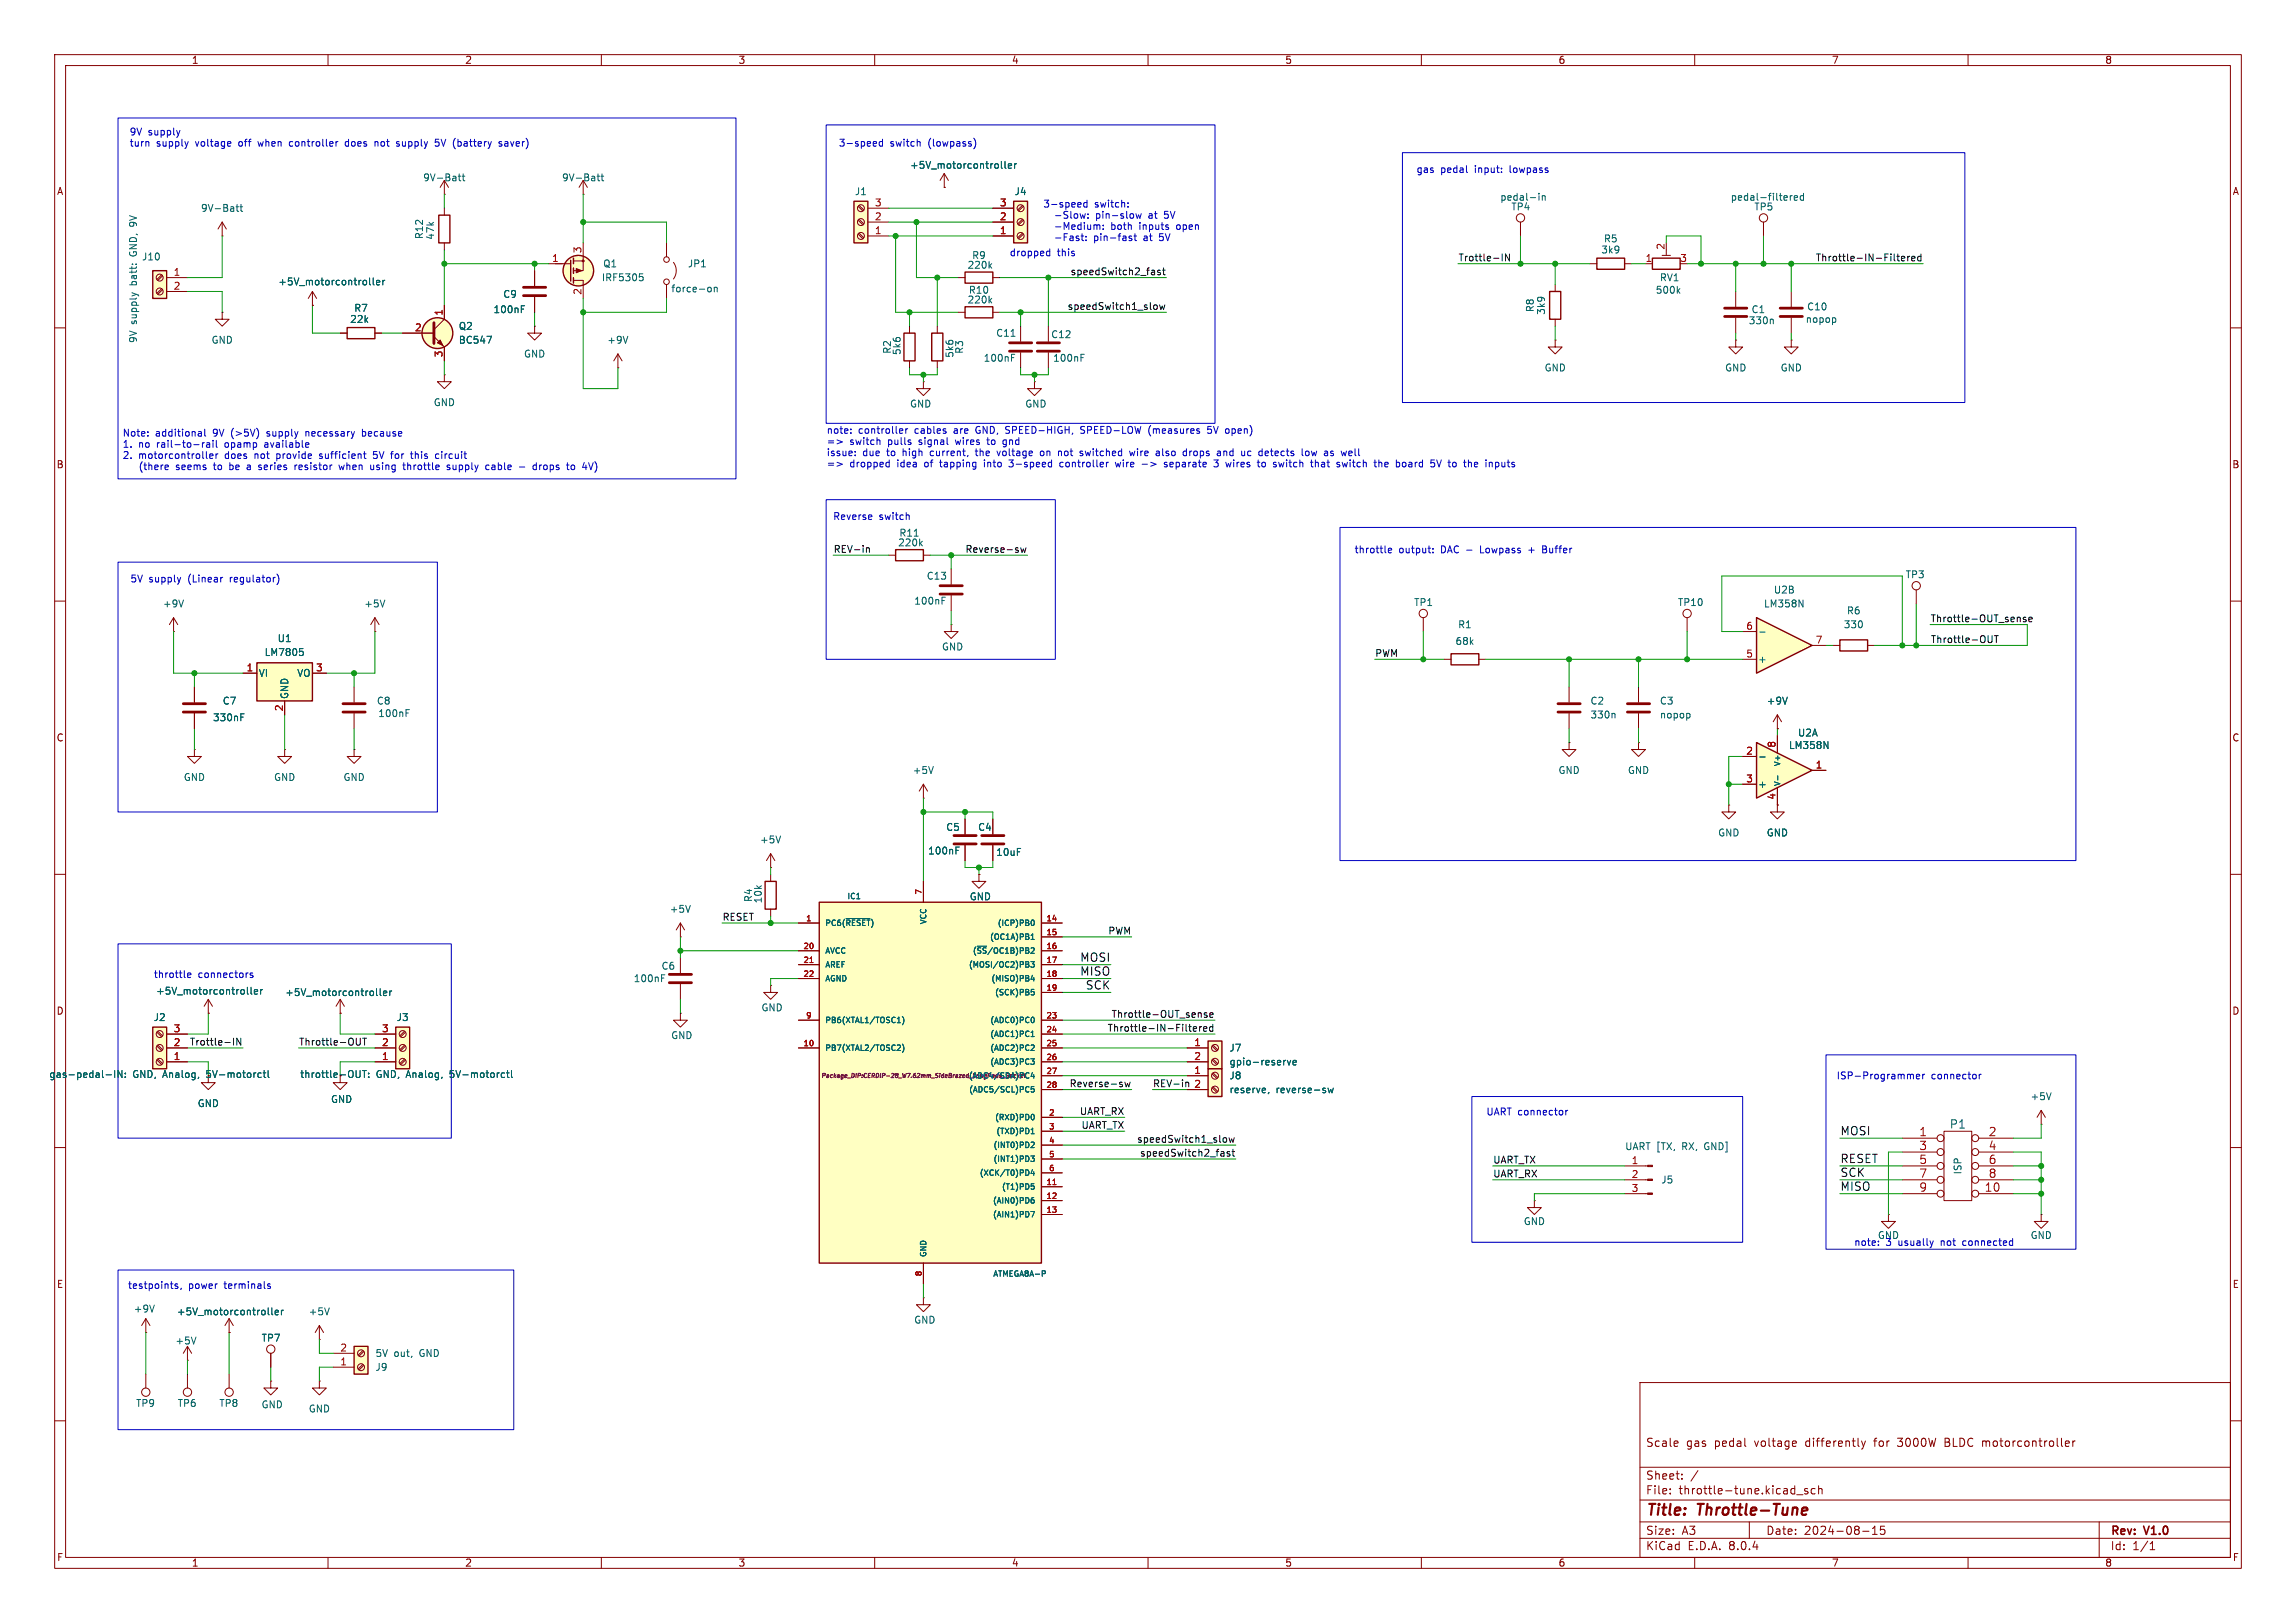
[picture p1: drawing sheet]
<svg xmlns="http://www.w3.org/2000/svg" width="420mm" height="297mm" viewBox="0 0 420 297" stroke-linecap="round" stroke-linejoin="round" font-family="sans-serif">
<defs><g id="words">
<g font-size="2.8" fill="#840000">
<text x="301" y="277.9">Title:</text>
<text x="310.6" y="277.9">Throttle-Tune</text>
</g>
<g font-size="2.1" fill="#0f0f0f">
<text x="197.5" y="176.1">MOSI</text>
<text x="197.5" y="178.7">MISO</text>
<text x="198.5" y="181.2">SCK</text>
<text x="336.5" y="207.9">MOSI</text>
<text x="336.5" y="215.5">SCK</text>
<text x="336.5" y="212.9">RESET</text>
<text x="336.5" y="218">MISO</text>
</g>
<g font-size="2.1" fill="#a90000">
<text x="351" y="208">1</text>
<text x="363.7" y="208">2</text>
<text x="351" y="210.6">3</text>
<text x="351" y="213.1">5</text>
<text x="351" y="215.6">7</text>
<text x="363.7" y="210.6">4</text>
<text x="363.7" y="213.1">6</text>
<text x="363.7" y="215.6">8</text>
<text x="351" y="218.2">9</text>
<text x="363" y="218.2">10</text>
</g>
<text font-size="2.1" fill="#006464" x="356.6" y="206.7">P1</text>
<g font-size="2.1" fill="#840000">
<text x="301" y="265">Scale</text>
<text x="308.4" y="265">gas</text>
<text x="313.7" y="265">pedal</text>
<text x="321.1" y="265">voltage</text>
<text x="330.5" y="265">differently</text>
<text x="343.3" y="265">for</text>
<text x="347.7" y="265">3000W</text>
<text x="356.4" y="265">BLDC motorcontroller</text>
<text x="301" y="273.7">File:</text>
<text x="301" y="271">Sheet:</text>
<text x="307.1" y="273.7">throttle-tune.kicad_sch</text>
<text x="301" y="281.1">Size:</text>
<text x="307.6" y="281.1">A3</text>
<text x="323" y="281.1">Date:</text>
<text x="330" y="281.1">2024-08-15</text>
<text x="386" y="281.3">Rev:</text>
<text x="392.4" y="281.3">V1.0</text>
<text x="301" y="283.9">KiCad</text>
<text x="308.7" y="283.9">E.D.A.</text>
<text x="316.3" y="283.9">8.0.4</text>
<text x="386" y="283.9">Id:</text>
<text x="390.1" y="283.9">1/1</text>
</g>
<g font-size="1.8" fill="#840000">
<text x="35" y="11.9">1</text>
<text x="85" y="11.9">2</text>
<text x="135" y="11.9">3</text>
<text x="185" y="11.9">4</text>
<text x="235" y="11.9">5</text>
<text x="285" y="11.9">6</text>
<text x="335" y="11.9">7</text>
<text x="385" y="11.9">8</text>
<text x="10.3" y="35.9">A</text>
<text x="408.3" y="35.9">A</text>
<text x="10.3" y="85.9">B</text>
<text x="408.2" y="85.9">B</text>
<text x="10.3" y="135.9">C</text>
<text x="408.2" y="135.9">C</text>
<text x="10.3" y="185.9">D</text>
<text x="408.2" y="185.9">D</text>
<text x="38.1" y="197.5">5V-motorctl</text>
<text x="10.3" y="235.9">E</text>
<text x="408.3" y="235.9">E</text>
<text x="10.3" y="285.9">F</text>
<text x="35" y="286.9">1</text>
<text x="85" y="286.9">2</text>
<text x="135" y="286.9">3</text>
<text x="185" y="286.9">4</text>
<text x="235" y="286.9">5</text>
<text x="285" y="286.9">6</text>
<text x="335" y="286.9">7</text>
<text x="385" y="286.9">8</text>
<text x="408.3" y="285.9">F</text>
</g>
<g font-size="1.8" fill="#0000c2">
<text x="23.6" y="25">9V</text>
<text x="23.6" y="27">turn</text>
<text x="27.1" y="25">supply</text>
<text x="28.6" y="27">supply</text>
<text x="35.9" y="27">voltage</text>
<text x="43.9" y="27">off</text>
<text x="47.7" y="27">when</text>
<text x="53.6" y="27">controller</text>
<text x="64" y="27">does</text>
<text x="69.6" y="27">not</text>
<text x="73.8" y="27">supply</text>
<text x="81.1" y="27">5V</text>
<text x="84.6" y="27">(battery</text>
<text x="93.2" y="27">saver)</text>
<text x="153.3" y="27">3-speed</text>
<text x="162.8" y="27">switch</text>
<text x="169.9" y="27">(lowpass)</text>
<text x="259" y="31.9">gas</text>
<text x="263.5" y="31.9">pedal</text>
<text x="269.9" y="31.9">input:</text>
<text x="276.4" y="31.9">lowpass</text>
<text x="190.8" y="38.2">3-speed</text>
<text x="193.1" y="40.2">-Slow:</text>
<text x="200.2" y="38.2">switch:</text>
<text x="200.8" y="40.2">pin-slow</text>
<text x="210.6" y="40.2">at</text>
<text x="213.7" y="40.2">5V</text>
<text x="184.6" y="47.1">dropped</text>
<text x="193.1" y="42.3">-Medium:</text>
<text x="193.1" y="44.3">-Fast:</text>
<text x="193.4" y="47.1">this</text>
<text x="200.4" y="44.3">pin-fast</text>
<text x="203.6" y="42.3">both</text>
<text x="208.9" y="42.3">inputs</text>
<text x="209.7" y="44.3">at</text>
<text x="212.8" y="44.3">5V</text>
<text x="215.9" y="42.3">open</text>
<text x="22.4" y="80.1">Note:</text>
<text x="22.4" y="82.1">1.</text>
<text x="25.3" y="82.1">no</text>
<text x="28.4" y="80.1">additional</text>
<text x="28.8" y="82.1">rail-to-rail</text>
<text x="39.1" y="80.1">9V</text>
<text x="41.4" y="82.1">opamp</text>
<text x="42.6" y="80.1">(&gt;5V)</text>
<text x="48.9" y="82.1">available</text>
<text x="49.3" y="80.1">supply</text>
<text x="56.6" y="80.1">necessary</text>
<text x="67.1" y="80.1">because</text>
<text x="151.1" y="79.6">note:</text>
<text x="151.1" y="81.6">=&gt;</text>
<text x="151.1" y="83.7">issue:</text>
<text x="155.4" y="81.6">switch</text>
<text x="157" y="79.6">controller</text>
<text x="157.8" y="83.7">due</text>
<text x="162.4" y="83.7">to</text>
<text x="162.5" y="81.6">pulls</text>
<text x="165.4" y="83.7">high</text>
<text x="167.4" y="79.6">cables</text>
<text x="168.4" y="81.6">signal</text>
<text x="170.6" y="83.7">current,</text>
<text x="174.8" y="79.6">are</text>
<text x="175.3" y="81.6">wires</text>
<text x="179" y="79.6">GND, SPEED-HIGH,</text>
<text x="179.2" y="83.7">the</text>
<text x="181.3" y="81.6">to</text>
<text x="183.3" y="83.7">voltage</text>
<text x="184.3" y="81.6">gnd</text>
<text x="191.4" y="83.7">on</text>
<text x="194.8" y="83.7">not</text>
<text x="198.6" y="79.6">SPEED-LOW</text>
<text x="199" y="83.7">switched</text>
<text x="208.4" y="83.7">wire</text>
<text x="211.2" y="79.6">(measures</text>
<text x="213.4" y="83.7">also</text>
<text x="218.5" y="83.7">drops</text>
<text x="222.2" y="79.6">5V</text>
<text x="225" y="83.7">and</text>
<text x="225.7" y="79.6">open)</text>
<text x="229.6" y="83.7">uc</text>
<text x="233" y="83.7">detects</text>
<text x="241" y="83.7">low</text>
<text x="245.4" y="83.7">as</text>
<text x="248.7" y="83.7">well</text>
<text x="22.4" y="84.2">2.</text>
<text x="25.3" y="84.2">motorcontroller</text>
<text x="25.9" y="86.2">(there</text>
<text x="32.7" y="86.2">seems</text>
<text x="39.8" y="86.2">to</text>
<text x="41.3" y="84.2">does</text>
<text x="42.9" y="86.2">be</text>
<text x="46.3" y="86.2">a</text>
<text x="46.8" y="84.2">not</text>
<text x="48.6" y="86.2">series</text>
<text x="51" y="84.2">provide</text>
<text x="55.4" y="86.2">resistor</text>
<text x="59.1" y="84.2">sufficient</text>
<text x="63.8" y="86.2">when</text>
<text x="69.2" y="84.2">5V</text>
<text x="69.6" y="86.2">using</text>
<text x="72.6" y="84.2">for</text>
<text x="75.9" y="86.2">throttle</text>
<text x="76.5" y="84.2">this</text>
<text x="81.1" y="84.2">circuit</text>
<text x="84.1" y="86.2">supply</text>
<text x="91.4" y="86.2">cable</text>
<text x="97.7" y="86.2">-</text>
<text x="100.4" y="86.2">drops</text>
<text x="106.8" y="86.2">to</text>
<text x="151.1" y="85.7">=&gt;</text>
<text x="155.4" y="85.7">dropped</text>
<text x="164.2" y="85.7">idea</text>
<text x="169.4" y="85.7">of</text>
<text x="172.4" y="85.7">tapping</text>
<text x="180.7" y="85.7">into</text>
<text x="185.5" y="85.7">3-speed</text>
<text x="194.9" y="85.7">controller</text>
<text x="205.4" y="85.7">wire</text>
<text x="210.3" y="85.7">-&gt;</text>
<text x="214.7" y="85.7">separate</text>
<text x="224" y="85.7">3</text>
<text x="226.4" y="85.7">wires</text>
<text x="232.4" y="85.7">to</text>
<text x="235.4" y="85.7">switch</text>
<text x="242.5" y="85.7">that</text>
<text x="247.5" y="85.7">switch</text>
<text x="254.6" y="85.7">the</text>
<text x="258.7" y="85.7">board</text>
<text x="265.2" y="85.7">5V</text>
<text x="268.7" y="85.7">to</text>
<text x="271.8" y="85.7">the</text>
<text x="275.9" y="85.7">inputs</text>
<text x="152.3" y="95.4">Reverse</text>
<text x="160.8" y="95.4">switch</text>
<text x="247.7" y="101.5">throttle</text>
<text x="255.9" y="101.5">output:</text>
<text x="263.7" y="101.5">DAC -</text>
<text x="271.2" y="101.5">Lowpass</text>
<text x="280.3" y="101.5">+</text>
<text x="283" y="101.5">Buffer</text>
<text x="23.8" y="106.8">5V</text>
<text x="27.2" y="106.8">supply</text>
<text x="34.5" y="106.8">(Linear</text>
<text x="42.3" y="106.8">regulator)</text>
<text x="28" y="179.2">throttle</text>
<text x="36.2" y="179.2">connectors</text>
<text x="335.9" y="197.7">ISP-Programmer</text>
<text x="353.3" y="197.7">connector</text>
<text x="271.8" y="204.3">UART connector</text>
<text x="343.4" y="226.9">GND</text>
<text x="339.1" y="228.2">note:</text>
<text x="345" y="228.2">3</text>
<text x="347.4" y="228.2">usually</text>
<text x="355.3" y="228.2">not</text>
<text x="359.5" y="228.2">connected</text>
<text x="23.3" y="236.1">testpoints,</text>
<text x="34.5" y="236.1">power</text>
<text x="41.1" y="236.1">terminals</text>
</g>
<g font-size="1.8" fill="#006464">
<text x="77.3" y="33.4">9V-Batt</text>
<text x="102.7" y="33.4">9V-Batt</text>
<text x="156.3" y="35.9">J1</text>
<text x="166.4" y="31.1">+5V_motorcontroller</text>
<text x="185.5" y="35.9">J4</text>
<text x="36.7" y="39">9V-Batt</text>
<text x="274.3" y="36.9">pedal-in</text>
<text x="276.4" y="38.7">TP4</text>
<text x="316.5" y="36.9">pedal-filtered</text>
<text x="320.8" y="38.7">TP5</text>
<text x="25.2" y="46.6" transform="rotate(-90 25.2 46.6)">GND, 9V</text>
<text x="25.9" y="47.9">J10</text>
<text x="77.6" y="43.9" transform="rotate(-90 77.6 43.9)">R12</text>
<text x="79.6" y="44" transform="rotate(-90 79.6 44)">47k</text>
<text x="177.7" y="47.6">R9</text>
<text x="292.8" y="46.6">3k9</text>
<text x="293.3" y="44.6">R5</text>
<text x="25.2" y="52.1" transform="rotate(-90 25.2 52.1)">batt:</text>
<text x="50.8" y="52.4">+5V_motorcontroller</text>
<text x="110" y="51.7">IRF5305</text>
<text x="110.2" y="49.1">Q1</text>
<text x="122.7" y="53.7">force-on</text>
<text x="125.7" y="49.1">JP1</text>
<text x="176.9" y="49.4">220k</text>
<text x="177.1" y="53.9">R10</text>
<text x="302.8" y="53.9">500k</text>
<text x="303.5" y="51.7">RV1</text>
<text x="25.2" y="59.4" transform="rotate(-90 25.2 59.4)">supply</text>
<text x="64" y="59.3">22k</text>
<text x="64.7" y="57.3">R7</text>
<text x="90.2" y="57.5">100nF</text>
<text x="92" y="54.7">C9</text>
<text x="176.9" y="55.7">220k</text>
<text x="280.8" y="57.2" transform="rotate(-90 280.8 57.2)">R8</text>
<text x="282.8" y="57.7" transform="rotate(-90 282.8 57.7)">3k9</text>
<text x="319.8" y="59.5">330n</text>
<text x="320.3" y="57.5">C1</text>
<text x="330.2" y="59.3">nopop</text>
<text x="330.5" y="57">C10</text>
<text x="25.2" y="62.9" transform="rotate(-90 25.2 62.9)">9V</text>
<text x="38.6" y="63.1">GND</text>
<text x="83.8" y="63.1">BC547</text>
<text x="83.8" y="60.6">Q2</text>
<text x="95.8" y="65.6">GND</text>
<text x="111" y="63.1">+9V</text>
<text x="163.2" y="64.8" transform="rotate(-90 163.2 64.8)">R2</text>
<text x="164.9" y="65.1" transform="rotate(-90 164.9 65.1)">5k6</text>
<text x="174.6" y="65.6" transform="rotate(-90 174.6 65.6)">5k6</text>
<text x="176.4" y="64.8" transform="rotate(-90 176.4 64.8)">R3</text>
<text x="182.1" y="61.8">C11</text>
<text x="192.2" y="62.1">C12</text>
<text x="179.8" y="66.4">100nF</text>
<text x="192.5" y="66.4">100nF</text>
<text x="282.4" y="68.2">GND</text>
<text x="315.5" y="68.2">GND</text>
<text x="325.6" y="68.2">GND</text>
<text x="79.2" y="74.5">GND</text>
<text x="166.4" y="74.8">GND</text>
<text x="187.4" y="74.8">GND</text>
<text x="164.2" y="100.2">220k</text>
<text x="164.4" y="98.4">R11</text>
<text x="169.4" y="106.3">C13</text>
<text x="348.5" y="106">TP3</text>
<text x="29.7" y="111.4">+9V</text>
<text x="66.5" y="111.4">+5V</text>
<text x="167.1" y="110.8">100nF</text>
<text x="258.6" y="111.1">TP1</text>
<text x="306.8" y="111.1">TP10</text>
<text x="322.6" y="111.4">LM358N</text>
<text x="324.4" y="108.8">U2B</text>
<text x="337.7" y="112.6">R6</text>
<text x="50.7" y="117.7">U1</text>
<text x="172.2" y="119.2">GND</text>
<text x="266.1" y="118.2">68k</text>
<text x="266.6" y="115.2">R1</text>
<text x="337.2" y="115.2">330</text>
<text x="47.2" y="124.1">VI</text>
<text x="48.3" y="120.2">LM7805</text>
<text x="54.3" y="124.1">VO</text>
<text x="321.5" y="121.5">+</text>
<text x="40.6" y="129.1">C7</text>
<text x="52.9" y="128" transform="rotate(-90 52.9 128)">GND</text>
<text x="68.8" y="129.1">C8</text>
<text x="69.1" y="131.4">100nF</text>
<text x="290.8" y="129.1">C2</text>
<text x="290.8" y="131.7">330n</text>
<text x="303.5" y="129.1">C3</text>
<text x="303.5" y="131.7">nopop</text>
<text x="323.1" y="129.1">+9V</text>
<text x="38.9" y="132.2">330nF</text>
<text x="327.1" y="137.3">LM358N</text>
<text x="328.8" y="135">U2A</text>
<text x="33.5" y="143.1">GND</text>
<text x="50" y="143.1">GND</text>
<text x="62.7" y="143.1">GND</text>
<text x="166.9" y="141.8">+5V</text>
<text x="285" y="141.8">GND</text>
<text x="297.7" y="141.8">GND</text>
<text x="321.5" y="144.4">+</text>
<text x="138.9" y="154.5">+5V</text>
<text x="173" y="152.2">C5</text>
<text x="178.8" y="152.2">C4</text>
<text x="314.2" y="153.3">GND</text>
<text x="323.1" y="153.3">GND</text>
<text x="169.7" y="156.6">100nF</text>
<text x="182.1" y="156.8">10uF</text>
<text x="122.4" y="167.2">+5V</text>
<text x="137.8" y="165.2" transform="rotate(-90 137.8 165.2)">R4</text>
<text x="139.5" y="165.4" transform="rotate(-90 139.5 165.4)">10k</text>
<text x="177.3" y="164.9">GND</text>
<text x="115.8" y="179.9">100nF</text>
<text x="120.9" y="177.6">C6</text>
<text x="28.5" y="182.2">+5V_motorcontroller</text>
<text x="52.1" y="182.5">+5V_motorcontroller</text>
<text x="139.2" y="185.3">GND</text>
<text x="28" y="187">J2</text>
<text x="72.5" y="187">J3</text>
<text x="122.7" y="190.3">GND</text>
<text x="8.9" y="197.5">gas-pedal-IN:</text>
<text x="24.3" y="197.5">GND, Analog,</text>
<text x="54.8" y="197.5">throttle-OUT:</text>
<text x="68.8" y="197.5">GND, Analog,</text>
<text x="82.6" y="197.5">5V-motorctl</text>
<text x="224.8" y="192.6">J7</text>
<text x="224.8" y="195.2">gpio-reserve</text>
<text x="224.8" y="197.7">J8</text>
<text x="36.1" y="202.8">GND</text>
<text x="60.4" y="202">GND</text>
<text x="224.8" y="200.3">reserve,</text>
<text x="233.4" y="200.3">reverse-sw</text>
<text x="371.3" y="201.5">+5V</text>
<text x="297.2" y="210.7">UART [TX,</text>
<text x="307.8" y="210.7">RX,</text>
<text x="312.1" y="210.7">GND]</text>
<text x="359" y="215" transform="rotate(-90 359 215)">ISP</text>
<text x="303.8" y="216.8">J5</text>
<text x="278.6" y="224.4">GND</text>
<text x="371.3" y="226.9">GND</text>
<text x="24.4" y="240.4">+9V</text>
<text x="32.3" y="240.9">+5V_motorcontroller</text>
<text x="47.8" y="245.7">TP7</text>
<text x="56.4" y="240.9">+5V</text>
<text x="167.1" y="242.4">GND</text>
<text x="32" y="246.2">+5V</text>
<text x="68.6" y="251.1">J9</text>
<text x="68.6" y="248.5">5V</text>
<text x="72.1" y="248.5">out,</text>
<text x="76.9" y="248.5">GND</text>
<text x="24.8" y="257.7">TP9</text>
<text x="32.4" y="257.7">TP6</text>
<text x="40" y="257.7">TP8</text>
<text x="47.7" y="257.9">GND</text>
<text x="56.4" y="258.7">GND</text>
</g>
<g font-size="1.8" fill="#a90000">
<text x="159.9" y="40.4">2</text>
<text x="159.9" y="37.8">3</text>
<text x="182.8" y="40.4">2</text>
<text x="182.8" y="37.8">3</text>
<text x="106.4" y="46.4" transform="rotate(-90 106.4 46.4)">3</text>
<text x="159.9" y="42.9">1</text>
<text x="182.8" y="42.9">1</text>
<text x="304.5" y="45.8" transform="rotate(-90 304.5 45.8)">2</text>
<text x="31.7" y="50.5">1</text>
<text x="31.7" y="53.1">2</text>
<text x="100.9" y="48">1</text>
<text x="300.9" y="48">1</text>
<text x="307.3" y="48">3</text>
<text x="81" y="57.9" transform="rotate(-90 81 57.9)">1</text>
<text x="106.4" y="54" transform="rotate(-90 106.4 54)">2</text>
<text x="75.8" y="60.7">2</text>
<text x="81" y="65.5" transform="rotate(-90 81 65.5)">3</text>
<text x="319.3" y="115.3">6</text>
<text x="332" y="117.9">7</text>
<text x="45" y="122.9">1</text>
<text x="57.7" y="122.9">3</text>
<text x="319.3" y="120.4">5</text>
<text x="51.8" y="130.2" transform="rotate(-90 51.8 130.2)">2</text>
<text x="324.9" y="136.9" transform="rotate(-90 324.9 136.9)">8</text>
<text x="319.3" y="138.2">2</text>
<text x="319.3" y="143.3">3</text>
<text x="332" y="140.7">1</text>
<text x="324.9" y="146.4" transform="rotate(-90 324.9 146.4)">4</text>
<text x="31.7" y="191.5">2</text>
<text x="31.7" y="189">3</text>
<text x="69.8" y="191.5">2</text>
<text x="69.8" y="189">3</text>
<text x="218.4" y="191.5">1</text>
<text x="31.7" y="194.1">1</text>
<text x="69.8" y="194.1">1</text>
<text x="218.4" y="194.1">2</text>
<text x="218.4" y="196.6">1</text>
<text x="218.4" y="199.1">2</text>
<text x="298.4" y="213.1">1</text>
<text x="298.4" y="215.6">2</text>
<text x="298.4" y="218.2">3</text>
<text x="62.2" y="249.9">1</text>
<text x="62.2" y="247.4">2</text>
</g>
<g font-size="1.8" fill="#0f0f0f">
<text x="266.7" y="47.9">Trottle-IN</text>
<text x="332.1" y="47.9">Throttle-IN-Filtered</text>
<text x="195.7" y="50.5">speedSwitch2_fast</text>
<text x="195.2" y="56.8">speedSwitch1_slow</text>
<text x="152.4" y="101.3">REV-in</text>
<text x="176.5" y="101.3">Reverse-sw</text>
<text x="353.1" y="114">Throttle-OUT_sense</text>
<text x="353.1" y="117.8">Throttle-OUT</text>
<text x="251.5" y="120.3">PWM</text>
<text x="132.1" y="168.6">RESET</text>
<text x="202.6" y="171.1">PWM</text>
<text x="34.6" y="191.4">Trottle-IN</text>
<text x="54.6" y="191.4">Throttle-OUT</text>
<text x="202.5" y="188.9">Throttle-IN-Filtered</text>
<text x="203.2" y="186.3">Throttle-OUT_sense</text>
<text x="195.6" y="199">Reverse-sw</text>
<text x="210.8" y="199">REV-in</text>
<text x="197.4" y="204.1">UART_RX</text>
<text x="197.7" y="206.7">UART_TX</text>
<text x="207.9" y="209.2">speedSwitch1_slow</text>
<text x="208.4" y="211.7">speedSwitch2_fast</text>
<text x="273" y="213">UART_TX</text>
<text x="273" y="215.6">UART_RX</text>
</g>
<g font-size="1.4" fill="#006464">
<text x="325.8" y="143.9" transform="rotate(-90 325.8 143.9)">V-</text>
<text x="325.8" y="140.4" transform="rotate(-90 325.8 140.4)">V+</text>
<text x="154.9" y="164.7">IC1</text>
<text x="150.9" y="169.6">PC6(~{RESET})</text>
<text x="169.6" y="169.3" transform="rotate(-90 169.6 169.3)">VCC</text>
<text x="181" y="172.2">(OC1A)PB1</text>
<text x="182.4" y="169.6">(ICP)PB0</text>
<text x="150.9" y="174.7">AVCC</text>
<text x="150.9" y="177.3">AREF</text>
<text x="150.9" y="179.8">AGND</text>
<text x="177.1" y="177.3">(MOSI/OC2)PB3</text>
<text x="177.8" y="174.7">(~{SS}/OC1B)PB2</text>
<text x="181.2" y="179.8">(MISO)PB4</text>
<text x="181.9" y="182.3">(SCK)PB5</text>
<text x="150.9" y="187.4">PB6(XTAL1/TOSC1)</text>
<text x="181" y="187.4">(ADC0)PC0</text>
<text x="181" y="190">(ADC1)PC1</text>
<text x="150.9" y="192.5">PB7(XTAL2/TOSC2)</text>
<text x="177.1" y="197.6">(ADC4/SDA)PC4</text>
<text x="181" y="192.5">(ADC2)PC2</text>
<text x="181" y="195">(ADC3)PC3</text>
<text x="177.1" y="200.1">(ADC5/SCL)PC5</text>
<text x="181.9" y="205.2">(RXD)PD0</text>
<text x="182.1" y="207.7">(TXD)PD1</text>
<text x="179.1" y="215.4">(XCK/T0)PD4</text>
<text x="181.6" y="210.3">(INT0)PD2</text>
<text x="181.6" y="212.8">(INT1)PD3</text>
<text x="181.5" y="220.4">(AIN0)PD6</text>
<text x="183.1" y="217.9">(T1)PD5</text>
<text x="181.5" y="223">(AIN1)PD7</text>
<text x="169.6" y="230.1" transform="rotate(-90 169.6 230.1)">GND</text>
<text x="181.6" y="233.8">ATMEGA8A-P</text>
</g>
<g font-size="1.4" fill="#a90000">
<text x="168.7" y="163.8" transform="rotate(-90 168.7 163.8)">7</text>
<text x="146.9" y="173.7">20</text>
<text x="147.3" y="168.7">1</text>
<text x="191.3" y="168.7">14</text>
<text x="191.3" y="171.2">15</text>
<text x="191.3" y="173.7">16</text>
<text x="146.9" y="176.3">21</text>
<text x="146.9" y="178.8">22</text>
<text x="191.3" y="176.3">17</text>
<text x="191.3" y="178.8">18</text>
<text x="191.3" y="181.4">19</text>
<text x="146.9" y="191.5">10</text>
<text x="147.3" y="186.4">9</text>
<text x="191.3" y="186.4">23</text>
<text x="191.3" y="189">24</text>
<text x="191.3" y="191.5">25</text>
<text x="191.3" y="194.1">26</text>
<text x="191.3" y="196.6">27</text>
<text x="191.3" y="199.1">28</text>
<text x="191.8" y="204.2">2</text>
<text x="191.8" y="206.8">3</text>
<text x="191.8" y="209.3">4</text>
<text x="191.8" y="211.8">5</text>
<text x="191.8" y="214.4">6</text>
<text x="191.3" y="216.9">11</text>
<text x="191.3" y="219.5">12</text>
<text x="191.3" y="222">13</text>
<text x="168.7" y="233.7" transform="rotate(-90 168.7 233.7)">8</text>
</g>
<text font-size="1.1" fill="#840084" x="150.1" y="197.5">Package_DIP:CERDIP-28_W7.62mm_SideBrazed_LongPads_Socket</text>
</g></defs>
<g fill="none" stroke="#840000" stroke-width=".18">
<path d="M10 10h400v277h-400zM12 12h396v273h-396zM60 10v2M110 10v2M160 10v2M210 10v2M260 10v2M310 10v2M360 10v2M10 60h2M408 60h2M10 110h2"/>
<path d="M408 110h2M35.6 125.7v2.8M35.6 130.6v2.8M52.1 137.2v1.2h1.2l-1.2 1.3-1.3-1.3h1.3M52.1 137.2h.1M10 160h2M408 160h2M124.5 185.4v1.3h1.2l-1.2 1.3-1.3-1.3h1.3M124.5 185.4h.1M10 210h2M408 210h2M10 260h2"/>
<path d="M300 253h108v32h-108zM408 260h2M300 278.5h108M300 274.5h108M300 268.5h108M305.5 273.2v.2M305.5 272.5v.1M306.7 263.7l.2 .3-.7 .2M306.9 264.6l-.2 .1M307.7 270.5v.2M307.7 269.8v.1M310.6 269.1l-1.3 1.9"/>
<path d="M319.2 264.6l.2 .1M320 278.5v3M328.4 263.7l.2 .3-.7 .2M328.5 264.6l-.1 .1M328.7 273.5h1.1M330.7 272.5l-.4-.1-.2 .2 .1 .2 .5 .2v.3h-.6M332 272.5l-.4-.1-.3 .3v.4l.1 .2h.6M332.7 272.5l.2-.1 .3 .1 .1 .9M332.7 271.9v1.5M340.5 263.7l.4 1M340.9 264.7l-.4 .5M341.2 263.7l-.3 1"/>
<path d="M342.5 279.7l.4-.4v1.5M344.7 279.3h-.7l-.1 .7 .3-.1h.5l.1 .2-.1 .5-.2 .2-.6-.2M355.8 263.9h.5M356.3 263.2h-.5v1.5h.6M378 263.7l.4 .1 .1 .2-.7 .2M378.4 264.6l-.4 .1M379.2 263.7v1M379.6 263.7l-.3 .1-.1 .2M384 278.5v6.5M60 285v2M110 285v2M160 285v2"/>
<path d="M210 285v2M260 285v2M300 281.5h108M310 285v2M340.7 280.2h1.2M342.5 280.8h.9M360 285v2M393.3 283.6h.9M393.3 282.5l.4-.4v1.5"/>
</g>
<path d="M329.6 277.1l.2 .1 .6-.1M329.7 276.2l.3-.3h.4l.2 .3v.1l-1 .2" fill="none" stroke="#840000" stroke-width=".4"/>
<path d="M33.5 130.3h4.1M33.5 128.8h4.1" fill="none" stroke="#840000" stroke-width=".51"/>
<path d="M44.1 131.2h.4M44.1 130.6h.6" fill="none" stroke="#006464" stroke-width=".18"/>
<path d="M47 121.3h10.1v7h-10.1z" fill="#ffffc2"/>
<path d="M47 121.3h10.1v7h-10.1z" fill="none" stroke="#840000" stroke-width=".25"/>
<path d="M44.4 123.2h2.6M52.1 128.3v2.5M57.1 123.2h2.6M176.5 149.9v2.8M176.5 154.7v2.8M181.6 149.9v2.8M181.6 154.7v2.8M179.1 160v1.3h1.2l-1.2 1.3-1.3-1.3h1.3M179.1 160h.1" fill="none" stroke="#840000" stroke-width=".18"/>
<path d="M54.8 118.7h.6M55.2 119.2l.3 .2v.3l-.3 .3M174.9 155.6h.4M174.9 155h.6" fill="none" stroke="#006464" stroke-width=".18"/>
<path d="M174.5 154.4h4.1M174.5 152.9h4.1M179.6 154.4h4M179.6 152.9h4" fill="none" stroke="#840000" stroke-width=".51"/>
<path d="M149.9 165.1h40.6v66h-40.6z" fill="#ffffc2"/>
<path d="M292.1 47.2h5.1v2.1h-5.1zM265.4 119.6h5.1v2.1h-5.1zM140 161.3h2v5.1h-2zM149.9 165.1h40.6v66h-40.6z" fill="none" stroke="#840000" stroke-width=".25"/>
<g fill="none" stroke="#840000" stroke-width=".18">
<path d="M97.8 59.7v1.3h1.3l-1.3 1.2-1.3-1.2h1.3M97.8 59.7h.1M97.8 49.5v2.8M97.8 54.4v2.8M290.8 48.3h1.3M297.2 48.3h1.2M81.3 68.6v1.3h1.2l-1.2 1.2-1.3-1.2h1.3M81.3 68.6h.1M113 67.3h.1M113 64.8l-.7 1.2M113 64.8v2.5M113 64.8l.8 1.2"/>
<path d="M31.7 115.6h.1M31.7 113l-.7 1.3M31.7 113v2.6M31.7 113l.8 1.3M68.6 115.6h.1M68.6 113l-.8 1.3M68.6 113v2.6M68.6 113l.7 1.3M260.3 113v2.6M308.6 113v2.6M64.8 137.2v1.2h1.2l-1.2 1.3-1.3-1.3h1.3M64.8 137.2h.1"/>
<path d="M264.2 120.7h1.2M270.5 120.7h1.3M141 158.8h.1M141 156.2l-.8 1.3M141 156.2v2.6M141 156.2l.7 1.3M124.5 171.5h.1M124.5 168.9l-.8 1.3M124.5 168.9v2.6M124.5 175.3v2.8M124.5 168.9l.7 1.3M141 160v1.3"/>
<path d="M141 166.4v1.2M146 168.9h3.9M146 174h3.9M146 176.5h3.9M146 179.1h3.9M168.9 161.3v3.8M190.5 168.9h3.8M190.5 171.5h3.8M190.5 174h3.8M190.5 176.5h3.8M190.5 179.1h3.8M124.5 180.1v2.8"/>
<path d="M141 180.3v1.3h1.2l-1.2 1.3-1.3-1.3h1.3M141 180.3h.1M146 191.8h3.9M146 186.7h3.9M190.5 191.8h3.8M190.5 181.6h3.8M190.5 186.7h3.8M190.5 189.2h3.8M190.5 194.3h3.8M190.5 196.9h3.8M190.5 199.4h3.8M190.5 217.2h3.8"/>
<path d="M190.5 219.7h3.8M190.5 204.5h3.8M190.5 207h3.8M190.5 209.6h3.8M190.5 212.1h3.8M190.5 214.6h3.8M168.9 237.5v1.3h1.3l-1.3 1.2-1.3-1.2h1.3M168.9 237.5h.1M168.9 231.1v3.8M190.5 222.2h3.8"/>
<circle cx="260.4" cy="112.3" r=".76"/>
<circle cx="308.6" cy="112.3" r=".76"/>
</g>
<g fill="none" stroke="#006464" stroke-width=".18">
<path d="M95.4 56.6h.4M95.4 56h.6M114.8 61.5l-.4 1.3M33.6 109.8l-.5 1.3M70.4 109.8l-.4 1.3M142.8 153l-.4 1.2M121 179h.4M121 178.4h.6M126.3 165.7l-.4 1.2M154.8 168.1h4.3M178.7 173.2h1.8M188 176l.2 .2-.2 .3 .2 .2-.2 .3"/>
<path d="M188.6 176h.6l-.3 .4 .2 .1v.4l-.1 .1-.4-.1M188.6 171.9h.6M188.6 171.2l.3-.3v1M188.6 179.2h.6M188.8 168.4h.1a.54 .54 0 0 1 .3 .5 .54 .54 0 0 1-.3 .5l-.1-.1M189.1 178.9v.6M164.1 187.2h.6M164.2 186.4l.2-.3v1.1M164.3 191.2l.3 .1 .1 .2-.6 .7h.6M165.1 191.1a1.16 1.16 0 0 1 0 1.5M165.1 186a1.16 1.16 0 0 1 0 1.5M188.2 198.9h.1"/>
<path d="M188.2 199.8h.1M188.6 193.8h.6l-.3 .3 .2 .1 .1 .4-.2 .2h-.3M188.6 189l.3-.3v1M188.6 189.7h.6M188.7 181.1h.4M188.8 191.2l.3 .1 .1 .2-.6 .7h.6M188.8 181.4h.2l.2 .2-.1 .4-.3 .1M188.9 186.1a.54 .54 0 0 1 .3 .5 .54 .54 0 0 1-.3 .6M188.9 196.2l-.3 .8h.6M189.1 196.6v.7M189.1 198.8h-.4l-.1 .5h.5v.5l-.1 .1-.4-.1M188.1 214.2l.1 .3-.1 .4"/>
<path d="M188.6 211.5h.6l-.3 .4 .2 .1 .1 .4-.2 .2h-.3M188.6 207.5h.6M188.7 216.6h.4M188.7 219.6l.3-.1 .2 .2-.1 .4h-.4M188.8 217h.2l.2 .2-.1 .4h-.3M188.8 209h.3l.1 .3-.6 .7h.6M188.8 206.6l.1-.1v1M188.9 214l-.3 .8h.6M188.9 203.9a.64 .64 0 0 1 0 1M189.1 219.2l-.3 .1M189.1 214.4v.7M188.6 221.7h.6l-.4 1"/>
<path d="M191 232.5l.2 .2-.2 .4"/>
</g>
<path d="M148.1 176.1h.6M192.6 216.8h.6" fill="none" stroke="#a90000" stroke-width=".18"/>
<path d="M95.8 54.1h4M95.8 52.6h4M122.4 179.8h4.1M122.4 178.3h4.1" fill="none" stroke="#840000" stroke-width=".51"/>
<path d="M321.3 113l10.2 5.1-10.2 5.1z" fill="#ffffc2"/>
<path d="M283.5 53.3h2v5.1h-2zM302.3 47.2h5v2.1h-5zM165.4 61h2v5h-2zM321.3 113l10.2 5.1-10.2 5.1zM336.5 117.1h5.1v2h-5.1z" fill="none" stroke="#840000" stroke-width=".25"/>
<g fill="none" stroke="#840000" stroke-width=".18">
<path d="M57.1 55.9h.1M57.1 53.3l-.7 1.3M57.1 53.3v2.6M57.1 53.3l.8 1.3M166.4 59.7v1.3M278.1 40.6v2.6M284.5 52.1v1.2M284.5 58.4v1.3M301 48.3h1.3M304 46.7h1.6M304.8 45.7v1M322.6 40.6v2.6"/>
<path d="M166.4 66v1.3M284.5 62.2v1.3h1.2l-1.2 1.3-1.3-1.3h1.3M284.5 62.2h.1M318.8 115.6h2.5M331.5 118.1h2.5M335.3 118.1h1.2M341.6 118.1h1.3M350.5 108v2.5M35.6 137.2v1.2h1.2l-1.2 1.3-1.3-1.3h1.3M35.6 137.2h.1M64.8 125.7v2.8M64.8 130.6v2.8"/>
<path d="M318.8 120.7h2.5M168.9 146.1h.1M168.9 143.5l-.8 1.3M168.9 143.5v2.6M168.9 143.5l.8 1.3M348 208.3h6.3M348 218.4h6.3M348 210.8h6.3M348 213.4h6.3M348 215.9h6.3M355.6 207h5.1v12.7h-5.1zM361.9 208.3h6.4"/>
<path d="M361.9 218.4h6.4M361.9 210.8h6.4M361.9 213.4h6.4M361.9 215.9h6.4M373.4 205.7h.1M373.4 203.2l-.8 1.3M373.4 203.2v2.5M373.4 203.2l.7 1.3M345.4 222.2v1.3h1.3l-1.3 1.3-1.2-1.3h1.2M345.4 222.2h.1M373.4 222.2v1.3h1.2l-1.2 1.3-1.3-1.3h1.3M373.4 222.2h.1"/>
<circle cx="278.1" cy="39.9" r=".76"/>
<circle cx="322.6" cy="39.9" r=".76"/>
<circle cx="350.5" cy="107.2" r=".76"/>
<circle cx="355" cy="210.8" r=".63"/>
<circle cx="355" cy="213.4" r=".63"/>
<circle cx="355" cy="208.3" r=".63"/>
<circle cx="355" cy="218.4" r=".63"/>
<circle cx="355" cy="215.9" r=".63"/>
<circle cx="361.3" cy="208.3" r=".63"/>
<circle cx="361.3" cy="213.4" r=".63"/>
<circle cx="361.3" cy="210.8" r=".63"/>
<circle cx="361.3" cy="218.4" r=".63"/>
<circle cx="361.3" cy="215.9" r=".63"/>
</g>
<g fill="none" stroke="#006464" stroke-width=".18">
<path d="M281.5 35.4v.1M281.5 35.8v.8M282.1 35.8v.8M282.1 35.9l.2-.1 .3 .1 .1 .7M327.5 35.8v.8M327.8 35.8l-.3 .2M328.2 36.2l.6-.1-.1-.2-.3-.1-.2 .2 .1 .6h.4M329.9 35.9l-.4-.1-.2 .2 .1 .6h.5M329.9 35.4v1.2M67.6 50.9v1.1l.2 .1M68.3 50.9v1.1l.1 .1M68.9 51.7l.6-.1-.1-.2-.3-.1-.2 .2v.6h.5"/>
<path d="M70 51.3v.8M70.4 51.3l-.4 .2M306.9 53.2l.4 .5M307.3 52.8l-.5 .5M321.9 115.7h1M329.1 109.8l.7 1.3v-1.3M74.3 130.5h.4M74.3 129.9h.6M170.7 140.3l-.4 1.2M375.2 200l-.4 1.2"/>
</g>
<path d="M62.7 130.3h4.1M62.7 128.8h4.1" fill="none" stroke="#840000" stroke-width=".51"/>
<path d="M72.4 188h2.5v7.6h-2.5z" fill="#ffffc2"/>
<path d="M176.5 49.8h5.1v2h-5.1zM72.4 188h2.5v7.6h-2.5z" fill="none" stroke="#840000" stroke-width=".25"/>
<g fill="none" stroke="#840000" stroke-width=".18">
<path d="M175.3 50.8h1.2M181.6 50.8h1.3M38.1 196.9v1.2h1.3l-1.3 1.3-1.3-1.3h1.3M68.6 194.3h3.8M68.6 191.8h3.8M68.6 189.2h3.8M74 188.7l-.9 .9M74 191.3l-.9 .8M74 193.8l-.9 .8M74.2 188.9l-.9 .8M74.2 191.4l-.9 .9M74.2 194l-.9 .8"/>
<path d="M26.7 243.8h.1M26.7 241.3l-.8 1.3M26.7 241.3v2.5M26.7 251.5v2.5M26.7 241.3l.7 1.3M34.3 248.9h.1M34.3 246.4v2.5M34.3 251.5v2.5M34.3 246.4l-.8 1.2M34.3 246.4l.8 1.2M41.9 251.5v2.5"/>
<circle cx="73.7" cy="189.2" r=".63"/>
<circle cx="73.7" cy="191.8" r=".63"/>
<circle cx="73.7" cy="194.3" r=".63"/>
<circle cx="26.7" cy="254.8" r=".76"/>
<circle cx="34.3" cy="254.8" r=".76"/>
<circle cx="41.9" cy="254.8" r=".76"/>
</g>
<g fill="none" stroke="#006464" stroke-width=".18">
<path d="M181 48.6l.4 .5M181.4 48.2l-.5 .5M65.9 195.9v1l-.2 .2-.3 .1M66.3 195.9h.7M66.7 195.9v1.3M67.4 197.1v.1M67.4 196.4v.1M91.9 196.3l.4 .1M92.3 197.1l-.4 .1M92.7 196.3h.4M92.8 195.9v1.1l.3 .2M93.6 195.9v1.1l.1 .2"/>
<path d="M28.2 238.8l-.4 1.3M35.9 244.7l-.5 1.2"/>
</g>
<path d="M185.4 36.8h2.6v7.7h-2.6z" fill="#ffffc2"/>
<path d="M185.4 36.8h2.6v7.7h-2.6zM176.5 56.1h5.1v2.1h-5.1zM170.4 61h2.1v5h-2.1zM163.8 100.6h5.1v2h-5.1z" fill="none" stroke="#840000" stroke-width=".25"/>
<g fill="none" stroke="#840000" stroke-width=".18">
<path d="M172.7 34.3h.1M172.7 31.8l-.7 1.2M172.7 31.8v2.5M172.7 31.8l.8 1.2M181.6 38.1h3.8M187 37.6l-.8 .8M187.2 37.8l-.9 .8M171.4 59.7v1.3M175.3 57.2h1.2M181.6 43.2h3.8M181.6 40.6h3.8M181.6 57.2h1.3"/>
<path d="M186.7 59.7v2.8M187 40.1l-.8 .9M187 42.7l-.8 .8M187.2 40.3l-.9 .8M187.2 42.8l-.9 .9M168.9 69.9v1.2h1.3l-1.3 1.3-1.3-1.3h1.3M168.9 69.9h.1M171.4 66v1.3M186.7 64.5v2.8M189.2 69.9v1.2h1.3l-1.3 1.3-1.2-1.3h1.2M189.2 69.9h.1M162.6 101.6h1.2"/>
<path d="M168.9 101.6h1.3M174 114.3v1.3h1.3l-1.3 1.2-1.3-1.2h1.3M174 114.3h.1M174 104.1v2.8M174 109v2.8M62.2 196.9v1.2h1.3l-1.3 1.3-1.2-1.3h1.2"/>
<circle cx="186.7" cy="38.1" r=".63"/>
<circle cx="186.7" cy="43.2" r=".63"/>
<circle cx="186.7" cy="40.6" r=".63"/>
</g>
<g fill="none" stroke="#006464" stroke-width=".18">
<path d="M183.2 29.5v1.1l.2 .2M183.8 29.5v1.1l.2 .2M184.4 30.4l.6-.1v-.3h-.4l-.2 .1 .1 .6h.5M185.6 30v.8M186 30l-.4 .2M181 55l.4 .4M181.4 54.6l-.5 .5M185 61.5h.7M185 65.4h.4M185 64.8h.6M167.2 98.1h.8M168.3 99.4l.4 .5"/>
<path d="M168.7 99l-.5 .5M172.3 109.9h.4M172.3 109.3h.6"/>
</g>
<path d="M184.7 64.3h4M184.7 62.7h4M172 108.7h4M172 107.2h4" fill="none" stroke="#840000" stroke-width=".51"/>
<path d="M156.2 36.8h2.5v7.7h-2.5z" fill="#ffffc2"/>
<g fill="none" stroke="#840000" stroke-width=".25">
<path d="M156.2 36.8h2.5v7.7h-2.5zM104.4 47.6v3.8M104.9 47.2v1.1M104.9 49v1M104.9 50.8v1"/>
<circle cx="105.8" cy="49.5" r="2.79"/>
<circle cx="80" cy="61" r="2.82"/>
</g>
<g fill="none" stroke="#840000" stroke-width=".18">
<path d="M157 37.8l.8 .8M157.1 37.6l.9 .8M158.7 38.1h3.9M81.3 55.9v2.5l-1.9 1.9M100.3 48.3h4.1M104.9 51.3h1.8v3.3M104.9 47.8h1.8M106.7 44.5v5h-1.8M157 40.3l.8 .8M157 42.8l.8 .9M157.1 40.1l.9 .9M157.1 42.7l.9 .8"/>
<path d="M158.7 43.2h3.9M158.7 40.6h3.9M73.7 61h5.7M79.4 61.6l1.9 1.9v2.5"/>
<circle cx="157.5" cy="38.1" r=".63"/>
<circle cx="157.5" cy="43.2" r=".63"/>
<circle cx="157.5" cy="40.6" r=".63"/>
</g>
<g fill="#ffffc2" stroke="#ffffc2" stroke-width=".18">
<circle cx="105.8" cy="49.5" r="2.79"/>
<circle cx="80" cy="61" r="2.82"/>
</g>
<g fill="#840000" stroke="#840000" stroke-width=".18">
<path d="M105.4 49.1l1 .4-1 .4z"/>
<path d="M80 62.7l.5-.5 .5 1z"/>
<circle cx="106.7" cy="47.8" r=".18"/>
</g>
<path d="M117 50.1h.6M117.1 50.6h.3l.3 .2-.2 .5-.4 .1M89.1 61.5h.8l-.5 1.3" fill="none" stroke="#006464" stroke-width=".18"/>
<path d="M79.4 59.1v3.8" fill="none" stroke="#840000" stroke-width=".51"/>
<path d="M27.9 49.5h2.6v5.1h-2.6z" fill="#ffffc2"/>
<path d="M80.3 39.4h2v5.1h-2zM27.9 49.5h2.6v5.1h-2.6zM63.5 59.9h5.1v2.1h-5.1z" fill="none" stroke="#840000" stroke-width=".25"/>
<g fill="none" stroke="#840000" stroke-width=".18">
<path d="M81.3 35.6h.1M81.3 33v2.6M81.3 38.1v1.3M81.3 33l-.8 1.3M81.3 33l.7 1.3M106.7 35.6h.1M106.7 33l-.8 1.3M106.7 33v2.6M106.7 33l.7 1.3M29.6 52.8l-.9 .9M29.6 50.3l-.9 .8M29.7 53l-.8 .8"/>
<path d="M29.7 50.5l-.8 .8M30.5 50.8h3.8M30.5 53.3h3.8M40.6 57.2v1.2h1.3l-1.3 1.3-1.2-1.3h1.2M40.6 57.2h.1M40.6 43.2h.1M40.6 40.6l-.7 1.3M40.6 40.6v2.6M40.6 40.6l.8 1.3M81.3 44.5v1.2M121.9 44.5v2.5M121.9 52.1v2.5"/>
<path d="M123.2 48a2.54 2.54 0 0 1 0 3.1M62.2 61h1.3M68.6 61h1.2M287 135.9v1.3h1.3l-1.3 1.2-1.3-1.2h1.3M287 135.9h.1M49.5 252.7v1.3h1.3l-1.3 1.3-1.2-1.3h1.2M49.5 252.7h.1M49.5 247.6v2.6M58.4 245.1h.1M58.4 242.6l-.7 1.2M58.4 242.6v2.5M58.4 242.6l.8 1.2"/>
<circle cx="29.2" cy="53.3" r=".63"/>
<circle cx="29.2" cy="50.8" r=".63"/>
<circle cx="121.9" cy="51.6" r=".51"/>
<circle cx="121.9" cy="47.5" r=".51"/>
<circle cx="49.5" cy="246.9" r=".76"/>
</g>
<g fill="none" stroke="#006464" stroke-width=".18">
<path d="M43.2 37.8h.5M43.4 37.4v1.1l.3 .2M43.9 37.8h.5M44.1 37.4v1.1l.3 .2M83.8 32.2h.5M84 31.8v1.1l.3 .2M84.5 32.2h.5M84.7 31.8v1.1l.3 .2M109.2 32.2h.5M109.4 31.8v1.1l.3 .2M109.9 32.2h.5M110.1 31.8v1.1l.3 .2"/>
<path d="M24.1 53.6l.9 .3M129.6 52.6h.3l.2 .2-.1 .6h-.4M130.7 52.7l.1-.1h.3l.1 .8M130.7 52.6v.8M60.2 239.3l-.4 1.3"/>
</g>
<path d="M64.8 246.4h2.5v5.1h-2.5z" fill="#ffffc2"/>
<path d="M64.8 246.4h2.5v5.1h-2.5z" fill="none" stroke="#840000" stroke-width=".25"/>
<g fill="none" stroke="#840000" stroke-width=".18">
<path d="M38.1 185.4h.1M38.1 182.9l-.8 1.3M38.1 182.9v2.5M38.1 182.9l.8 1.3M41.9 243.8h.1M41.9 241.3l-.8 1.3M41.9 241.3v2.5M41.9 241.3l.8 1.3M58.4 252.7v1.3h1.3l-1.3 1.3-1.3-1.3h1.3M58.4 252.7h.1M61 250.2h3.8M61 247.6h3.8"/>
<path d="M66.4 247.1l-.9 .9M66.4 249.7l-.9 .8M66.5 247.3l-.8 .9M66.5 249.9l-.8 .8"/>
<circle cx="66" cy="250.2" r=".63"/>
<circle cx="66" cy="247.6" r=".63"/>
</g>
<path d="M45.3 180.7v1.1l.1 .1M45.9 180.7v1.1l.2 .1M46.5 181.5l.6-.1v-.3h-.4l-.2 .2 .1 .6h.5M47.7 181.1v.8M48 181.1l-.3 .2M49.1 239.3v1.1l.1 .2M49.7 239.3v1.1l.2 .2M51.5 239.8v.8M51.8 239.8l-.3 .2M50.3 240.2l.6-.1v-.3h-.4l-.2 .1 .1 .6h.5" fill="none" stroke="#006464" stroke-width=".18"/>
<path d="M27.9 188h2.6v7.6h-2.6z" fill="#ffffc2"/>
<path d="M27.9 188h2.6v7.6h-2.6z" fill="none" stroke="#840000" stroke-width=".25"/>
<g fill="none" stroke="#840000" stroke-width=".18">
<path d="M28.7 188.9l.9 .8M28.7 191.4l.9 .9M28.7 194l.9 .8M28.9 188.7l.8 .9M28.9 191.3l.8 .8M28.9 193.8l.8 .8M30.5 194.3h3.8M30.5 191.8h3.8M30.5 189.2h3.8M62.2 185.4h.1M62.2 182.9l-.7 1.3M62.2 182.9v2.5"/>
<path d="M62.2 182.9l.8 1.3"/>
<circle cx="29.2" cy="189.2" r=".63"/>
<circle cx="29.2" cy="191.8" r=".63"/>
<circle cx="29.2" cy="194.3" r=".63"/>
</g>
<g fill="none" stroke="#006464" stroke-width=".18">
<path d="M19.4 196.7h1M21 195.9v1.3M22.3 195.9v1.3l-.7-1.3v1.3M22.9 197.1v.1M22.9 196.4v.1M47.4 196.3l.4 .1M47.8 197.1l-.4 .1M48.1 196.3h.5M48.3 195.9v1.1l.3 .2M49 195.9v1.1l.2 .2M68.9 180.9v1.1l.2 .2M69.5 180.9v1.1l.2 .2"/>
<path d="M70.1 181.8l.6-.2v-.2l-.4-.1-.2 .2 .1 .6h.5M71.3 181.3v.9M71.7 181.3l-.4 .3"/>
</g>
<path d="M221 190.5h2.5v5.1h-2.5z" fill="#ffffc2"/>
<path d="M221 190.5h2.5v5.1h-2.5z" fill="none" stroke="#840000" stroke-width=".25"/>
<g fill="none" stroke="#840000" stroke-width=".18">
<path d="M191.8 59.7v2.8M191.8 64.5v2.8M317.5 62.2v1.3h1.3l-1.3 1.3-1.3-1.3h1.3M317.5 62.2h.1M299.7 125.7v2.8M299.7 130.6v2.8M325.1 133.4h.1M325.1 130.8l-.7 1.3M325.1 130.8v2.6M325.1 130.8l.8 1.3M217.2 191.8h3.8M217.2 194.3h3.8"/>
<path d="M221.7 194l.9 .8M221.7 191.4l.9 .9M221.9 193.8l.9 .8M221.9 191.3l.9 .8"/>
<circle cx="222.2" cy="194.3" r=".63"/>
<circle cx="222.2" cy="191.8" r=".63"/>
</g>
<path d="M197.7 65.4h.5M197.7 64.8h.6M308.9 130.5l.2 .3v.3l-.2 .3M326.9 127.6l-.4 1.2M235.1 194h.1M235.5 194l.3 .9 .3-.9M236.5 194.5l.6-.2v-.2l-.4-.1-.2 .2 .1 .6h.5" fill="none" stroke="#006464" stroke-width=".18"/>
<path d="M189.7 64.3h4.1M189.7 62.7h4.1M297.7 130.3h4.1M297.7 128.8h4.1" fill="none" stroke="#840000" stroke-width=".51"/>
<path d="M321.3 135.9l10.2 5.1-10.2 5.1z" fill="#ffffc2"/>
<path d="M321.3 135.9l10.2 5.1-10.2 5.1z" fill="none" stroke="#840000" stroke-width=".25"/>
<path d="M318.8 138.4h2.5M325.1 134.6v3.2M318.8 143.5h2.5M325.1 144.1v3.2M331.5 141h2.5" fill="none" stroke="#840000" stroke-width=".18"/>
<path d="M321.9 138.5h1M333.7 135.7l.7 1.3v-1.3M325.2 142v.7" fill="none" stroke="#006464" stroke-width=".18"/>
<path d="M221 195.6h2.5v5.1h-2.5z" fill="#ffffc2"/>
<path d="M221 195.6h2.5v5.1h-2.5z" fill="none" stroke="#840000" stroke-width=".25"/>
<g fill="none" stroke="#840000" stroke-width=".18">
<path d="M172.7 34.3h.1M181.6 38.1h3.8M57.1 55.9h.1M81.3 55.9v2.5M97.8 49.5v2.8M97.8 54.4v2.8M181.6 43.2h3.8M181.6 40.6h3.8M317.5 53.3v2.8M317.5 58.2v2.8M327.7 53.3v2.8M327.7 58.2v2.8"/>
<path d="M62.2 61h1.3M68.6 61h1.2M73.7 61h5.7M81.3 63.5v2.5M327.7 62.2v1.3h1.2l-1.2 1.3-1.3-1.3h1.3M327.7 62.2h.1M35.6 125.7v2.8M35.6 130.6v2.8M44.4 123.2h2.6M52.1 128.3v2.5M57.1 123.2h2.6M287 125.7v2.8"/>
<path d="M287 130.6v2.8M299.7 135.9v1.3h1.3l-1.3 1.2-1.3-1.2h1.3M299.7 135.9h.1M318.8 138.4h2.5M325.1 133.4h.1M325.1 134.6v3.2M176.5 149.9v2.8M176.5 154.7v2.8M181.6 149.9v2.8M181.6 154.7v2.8M316.2 147.3v1.3h1.3l-1.3 1.3-1.2-1.3h1.2M316.2 147.3h.1"/>
<path d="M318.8 143.5h2.5M325.1 147.3v1.3h1.3l-1.3 1.3-1.3-1.3h1.3M325.1 147.3h.1M325.1 144.1v3.2M331.5 141h2.5M146 168.9h3.9M146 174h3.9M146 176.5h3.9M146 179.1h3.9M168.9 161.3v3.8M179.1 160h.1M190.5 168.9h3.8"/>
<path d="M190.5 171.5h3.8M190.5 174h3.8M190.5 176.5h3.8M190.5 179.1h3.8M30.5 191.8h3.8M30.5 194.3h3.8M30.5 189.2h3.8M38.1 185.4h.1M62.2 185.4h.1M68.6 191.8h3.8M68.6 194.3h3.8M68.6 189.2h3.8"/>
<path d="M146 191.8h3.9M146 186.7h3.9M190.5 196.9h3.8M190.5 199.4h3.8M190.5 191.8h3.8M190.5 194.3h3.8M190.5 181.6h3.8M190.5 186.7h3.8M190.5 189.2h3.8M217.2 196.9h3.8M217.2 199.4h3.8M217.2 191.8h3.8"/>
<path d="M217.2 194.3h3.8M221.7 199.1l.9 .8M221.7 196.5l.9 .9M221.9 198.9l.9 .8M221.9 196.3l.9 .9M190.5 217.2h3.8M190.5 219.7h3.8M190.5 204.5h3.8M190.5 207h3.8M190.5 209.6h3.8M190.5 212.1h3.8M190.5 214.6h3.8"/>
<path d="M280.7 219.7v1.3h1.2l-1.2 1.2-1.3-1.2h1.3M280.7 219.7h.1M297.2 218.4h4.2M297.2 215.9h4.2M297.2 213.4h4.2M168.9 231.1v3.8M190.5 222.2h3.8M41.9 243.8h.1M49.5 247.6v2.6"/>
<circle cx="222.2" cy="196.8" r=".63"/>
<circle cx="222.2" cy="199.4" r=".63"/>
</g>
<g fill="none" stroke="#006464" stroke-width=".18">
<path d="M183.2 29.5v1.1l.2 .2M183.8 29.5v1.1l.2 .2M184.4 30.4l.6-.1v-.3h-.4l-.2 .1 .1 .6h.5M185.6 30v.8M186 30l-.4 .2M67.6 50.9v1.1l.2 .1M68.3 50.9v1.1l.1 .1M68.9 51.7l.6-.1-.1-.2-.3-.1-.2 .2v.6h.5M70 51.3v.8M70.4 51.3l-.4 .2M95.4 56.6h.4M95.4 56h.6"/>
<path d="M324.2 58.4l.2 .2v.7M335.6 58.2l.2 .2v.4l-.2 .2M89.1 61.5h.8l-.5 1.3M54.8 118.7h.6M55.2 119.2l.3 .2v.3l-.3 .3M44.1 131.2h.4M44.1 130.6h.6M295.2 130.5l.2 .2v.7M321.9 138.5h1M326.9 127.6l-.4 1.2M333.7 135.7l.7 1.3v-1.3M174.9 155.6h.4"/>
<path d="M174.9 155h.6M325.2 142v.7M154.8 168.1h4.3M178.7 173.2h1.8M188 176l.2 .2-.2 .3 .2 .2-.2 .3M188.6 176h.6l-.3 .4 .2 .1v.4l-.1 .1-.4-.1M188.6 171.9h.6M188.6 171.2l.3-.3v1M188.6 179.2h.6M188.8 168.4h.1a.54 .54 0 0 1 .3 .5 .54 .54 0 0 1-.3 .5l-.1-.1M189.1 178.9v.6M19.4 196.7h1"/>
<path d="M21 195.9v1.3M22.3 195.9v1.3l-.7-1.3v1.3M22.9 197.1v.1M22.9 196.4v.1M45.3 180.7v1.1l.1 .1M45.9 180.7v1.1l.2 .1M46.5 181.5l.6-.1v-.3h-.4l-.2 .2 .1 .6h.5M47.4 196.3l.4 .1M47.7 181.1v.8M47.8 197.1l-.4 .1M48 181.1l-.3 .2M48.1 196.3h.5"/>
<path d="M48.3 195.9v1.1l.3 .2M49 195.9v1.1l.2 .2M65.9 195.9v1l-.2 .2-.3 .1M66.3 195.9h.7M66.7 195.9v1.3M67.4 197.1v.1M67.4 196.4v.1M68.9 180.9v1.1l.2 .2M69.5 180.9v1.1l.2 .2M70.1 181.8l.6-.2v-.2l-.4-.1-.2 .2 .1 .6h.5M71.3 181.3v.9M71.7 181.3l-.4 .3"/>
<path d="M91.9 196.3l.4 .1M92.3 197.1l-.4 .1M92.7 196.3h.4M92.8 195.9v1.1l.3 .2M93.6 195.9v1.1l.1 .2M164.1 187.2h.6M164.2 186.4l.2-.3v1.1M164.3 191.2l.3 .1 .1 .2-.6 .7h.6M165.1 191.1a1.16 1.16 0 0 1 0 1.5M165.1 186a1.16 1.16 0 0 1 0 1.5M188.2 198.9h.1M188.2 199.8h.1"/>
<path d="M188.6 193.8h.6l-.3 .3 .2 .1 .1 .4-.2 .2h-.3M188.6 189l.3-.3v1M188.6 189.7h.6M188.7 181.1h.4M188.8 191.2l.3 .1 .1 .2-.6 .7h.6M188.8 181.4h.2l.2 .2-.1 .4-.3 .1M188.9 186.1a.54 .54 0 0 1 .3 .5 .54 .54 0 0 1-.3 .6M188.9 196.2l-.3 .8h.6M189.1 196.6v.7M189.1 198.8h-.4l-.1 .5h.5v.5l-.1 .1-.4-.1M232.1 199.9l-.1 .3M235.1 194h.1"/>
<path d="M235.5 194l.3 .9 .3-.9M236.5 194.5l.6-.2v-.2l-.4-.1-.2 .2 .1 .6h.5M242.9 199.1l.3 .9 .2-.6 .2 .6 .3-.9M188.1 214.2l.1 .3-.1 .4M188.6 211.5h.6l-.3 .4 .2 .1 .1 .4-.2 .2h-.3M188.6 207.5h.6M188.7 216.6h.4M188.7 219.6l.3-.1 .2 .2-.1 .4h-.4M188.8 217h.2l.2 .2-.1 .4h-.3M188.8 209h.3l.1 .3-.6 .7h.6M188.8 206.6l.1-.1v1M188.9 214l-.3 .8h.6"/>
<path d="M188.9 203.9a.64 .64 0 0 1 0 1M189.1 219.2l-.3 .1M189.1 214.4v.7M49.1 239.3v1.1l.1 .2M49.7 239.3v1.1l.2 .2M51.5 239.8v.8M51.8 239.8l-.3 .2M188.6 221.7h.6l-.4 1M191 232.5l.2 .2-.2 .4M50.3 240.2l.6-.1v-.3h-.4l-.2 .1 .1 .6h.5"/>
</g>
<path d="M315.5 57.9h4M315.5 56.4h4M325.6 57.9h4.1M325.6 56.4h4.1M285 130.3h4.1M285 128.8h4.1" fill="none" stroke="#840000" stroke-width=".51"/>
<g fill="#840000" stroke="#840000" stroke-width=".18">
<path d="M301.4 218.3h.9v.3h-.9z"/>
<path d="M301.4 215.8h.9v.2h-.9z"/>
<path d="M301.4 213.2h.9v.3h-.9z"/>
</g>
<g fill="none" stroke="#0f0f0f" stroke-width=".18">
<path d="M211.1 49.5l.1 .8M211.2 50.2l-.1 .1M211.2 49.7l-.1 .1M211.3 55.8l.3 .1 .1 .1-.1 .5-.3 .1M212.1 55.8l.3 .8 .2-.6 .2 .6 .3-.8M212.2 49.5l-.3-.1-.2 .2 .1 .2 .4 .1v.3h-.5M212.7 49.4h.4M212.8 49v1.1l.3 .2M274.8 46.5v1.2M276.1 46.5v1.2l-.7-1.2v1.2M347 46.9h.5M347.3 47.7h.2"/>
<path d="M347.8 47.3l.6-.1v-.2l-.4-.1-.2 .2 .1 .6h.5M349 46.9v.8M349.3 46.9l-.3 .2M349.7 47.3l.6-.1-.1-.2-.3-.1-.2 .2 .1 .6h.4M351.4 47l-.4-.1-.2 .2 .1 .6h.5M351.4 46.5v1.2M158.5 100.4l.2-.2 .3 .1v.8M186.7 100.2l.3 .9 .2-.6 .2 .6 .3-.9M364.4 116.3v1.1l-.1 .1-.4 .1M364.8 116.3h.7M365.2 116.3v1.3M370.6 113l-.3-.1-.2 .2 .1 .2 .4 .1v.3h-.5"/>
<path d="M371.1 113.4l.6-.2v-.2l-.4-.1-.2 .2 .1 .6h.5M42.7 190v1.3M44 190v1.3l-.7-1.3v1.3M65.9 190v1l-.2 .3h-.3M66.3 190h.7M66.7 190v1.3M205.8 198l.2 .9 .2-.6 .3 .6 .2-.9M216.9 198.2l.2-.2 .3 .1 .1 .8M217.4 187.9h.5M217.8 188.7h.1M218.3 188.3l.6-.1-.1-.3h-.3l-.2 .2v.6h.5M219.4 187.9v.8"/>
<path d="M219.8 187.9l-.4 .2M220.2 188.3l.6-.1-.1-.3h-.4l-.1 .2v.6h.5M220.8 185.4l-.3-.1-.2 .2v.2l.5 .1v.3h-.5M221.3 185.8l.6-.2-.1-.2-.3-.1-.2 .2 .1 .6h.4M221.8 187.9h-.3l-.3 .2 .2 .6h.4M221.8 187.4v1.3M223.8 210.8l.1 .8M223.9 211.5l-.1 .1M223.9 211l-.1 .1M224 208.2l.3 .1 .1 .1-.1 .5-.3 .1M224.8 208.2l.3 .8 .2-.6 .2 .6 .3-.8M224.9 210.8l-.3-.1-.2 .2 .1 .2 .4 .1v.3h-.5"/>
<path d="M225.4 210.7h.4M225.5 210.3v1.1l.3 .2"/>
</g>
<g fill="none" stroke="#0000c2" stroke-width=".18">
<path d="M21.6 21.6h113v66h-113zM27.2 26v.8M32.9 23.9l-.3 .8M34.4 25.9l-.3 .9M42 25.9l.2 .3-.6 .1M42.2 26.7l-.2 .1M53.2 25.9l-.3 .2v.4l.3 .3M61.8 25.9l-.3 .2M63.6 25.9h-.2l-.2 .2v.5l.4 .2M68.6 26l.4-.1 .1 .2M68.6 25.9v.9M72.6 26h.4"/>
<path d="M72.6 26.3l.5 .2-.1 .2-.4 .1M80.3 25.5h-.6l-.1 .6 .2-.1h.4l.1 .2v.4l-.2 .2-.5-.2M83.8 26.7l.3 .1M84.1 25.9l-.3 .1M91.8 26l-.3-.1-.2 .2v.2l.5 .1v.3h-.5M92.7 25.9l-.3 .1M92.8 26.3h-.3l-.2 .1 .1 .3 .4 .1M151.1 22.9h71.1v54.6h-71.1zM160.2 25.9l.1 .3-.6 .1M160.3 26.7h-.1M161.4 26l-.3-.1-.3 .2 .1 .6h.5M161.4 25.5v1.2"/>
<path d="M168.1 25.9l.2 .2v.6M178.1 25.3a1.46 1.46 0 0 1 0 1.9M197.6 37.1l.1 .3-.6 .1M197.7 37.8l-.1 .1M198.5 39.1l-.2 .8M198.8 36.6v1.3M198.8 37.1h-.3l-.3 .2 .2 .5h.4M199 39.8v.1M199 39.2v.1M206.3 37.8v.1M206.3 37.1v.1M207.8 39.1l.2 .8 .3-.6 .2 .6 .3-.8"/>
<path d="M213 39.8l.2 .1M213.7 38.7h-.7v.6l.2-.1M256.5 27.9h102.9v45.8h-102.9zM268.3 31.5l.1 .1M274.7 31.5v.1M274.7 30.8v.1M191.5 46.8h.5M191.5 46h.5M192 45.5v1.3M197.7 43.2h.5M198 44h.2M198.7 43.9v.1"/>
<path d="M198.7 43.3v.1M201.1 41.2l.1 .8M201.8 41.2v.1M201.8 41.9v.1M206.7 43.2l.3 .1M206.7 43.6l.3 .1 .1 .2-.2 .1h-.3M207.4 43.2h.5M207.6 42.8v1.1l.3 .1M212.1 43.9l.2 .1M212.1 42.8v.6l.2-.1M215.3 41.2l-.1 .2 .1 .5M27 79.7v.1"/>
<path d="M27 79v.1M36.4 79h.3l.1 .1v.7M36.8 79.8h-.4M36.8 79.3h-.4M37.5 78.5v1.1l.1 .2M56 79v.8M56.1 79l-.1 .1M66.3 79.8h.4M66.3 78.5v1.3M66.7 79h-.4M155.6 79.2v.1M155.6 78.5v.1"/>
<path d="M164.7 78.5h.4v.3l-.6 .1M165.1 79.2l-.4 .1M165.7 78.5v.8M166 78.5l-.3 .2M197.7 79.2l.5 .1M198.2 78h-.3l-.2 .3 .1 .3 .4 .1M210.5 77.9a1.46 1.46 0 0 0 0 1.9M221.6 78h-.6l-.1 .6 .5-.1 .2 .3M221.6 79.1l-.2 .2-.5-.1M37 81v.9M37.4 81l-.4 .3M37.8 82.6v1.1l.1 .2"/>
<path d="M37.8 81.1h.5l.1 .8M38.4 83.5l.6-.1-.1-.3h-.4l-.1 .1v.6h.5M38.4 81.3l-.5 .1-.1 .2 .1 .3 .5-.1M39 81v.9M39 85.1h.5M39.2 84.7l.1 1.2M39.5 83.1v.8M39.6 80.6v1.1l.1 .2M39.9 83.1l-.4 .2M42 84.7v1.2M42 85.9h.4M42.4 85.1l-.4 .1"/>
<path d="M45.4 85.1l.3 .1M45.8 85.9h-.4M45.8 85.4l-.4 .1M47.8 85.6v.3M54 85.1v.8M54.1 85.2l-.1 .1M54.7 85.2v.6l.2 .1h.2M55.3 85.4l-.6 .1M56.4 81.8l-.1 .1M56.4 81.1l.1 .2-.6 .1M58.4 83.8l.2 .1M58.6 83.1l-.2 .1 .2 .3"/>
<path d="M62 85.1l.2 .8 .3-.6 .2 .6 .3-.8M66.5 83.1h.5M66.7 83.7l.3 .2M68.3 83.8l.5 .1M68.9 85.9h.4M69 82.6h-.6l-.1 .6 .5-.1M69.3 85.1l-.4 .2 .1 .2h.3M71.4 83.1h.5M71.8 82.6h.1M74.6 85.2l.2-.1 .3 .1v.7M74.6 84.7v1.2M75.1 83.1h.4"/>
<path d="M75.3 83.8l.2 .1M79.7 83.8l.2 .1 .4-.1M80.3 83.1h-.4l-.2 .1M81.8 85.2h.5M81.8 85.5l.5 .1v.2l-.2 .1h-.3M82.9 85.1v.8h.3l.2-.1M83.4 85.1v.8M90 85.2h.5v.7M90.5 85.4l-.4 .1-.2 .1 .2 .3h.4M98.1 84.7v1.2M99.1 85.1l-.3 .1M99.9 85.1l-.3 .1-.2 .1 .1 .5 .4 .1"/>
<path d="M108.9 84.6a1.49 1.49 0 0 1 0 1.8M151.1 91.4h41.9v29.3h-41.9zM153.1 80.5l1 .4-1 .3M153.1 84.6l1 .4-1 .3M156.4 83.3v.1M156.4 82.6v.1M159.4 94.3l.1 .2-.6 .1M160.8 80.5l.2 .2v.6M162.3 84.6l.4 .1M162.7 84.2v1.2M162.7 85.4h-.4M166.1 94.2l.2 .2v.7"/>
<path d="M178.4 82.5h.5M178.6 82.1v1.2M180.1 84.6v.8M180.5 80.5h.5M180.7 80.1v1.2M182.4 82.5l.3 .9 .3-.9M183.5 81.7l.3 .1M183.9 80.5l-.3 .1-.1 .1v.5l.4 .1M184.6 85.3l.5 .1M190.8 82.6l-.3-.1-.2 .3 .1 .5 .1 .1 .3-.1M193.8 82.5l.4 .2v.7M194.5 84.7l-.4-.1-.2 .2 .1 .6h.5"/>
<path d="M197.7 82.5l.3 .1M197.7 83h.3l.1 .2-.2 .2h-.2M204 84.6l.3 .8 .2-.6 .3 .6 .2-.8M206.6 82.5l.3 .9 .2-.6 .3 .6 .2-.9M208.9 85h1M212.7 82.1v1.1l.2 .2M213.5 84.7l-.3-.1-.2 .2v.2l.5 .1v.3h-.5M214.2 84.6l-.2 .2v.5l.2 .1M214.6 84.9l-.6 .1M217.6 82.5v.9M218 82.5l-.4 .3M222.6 84.7l.2 .2v.4l-.2 .1-.6-.1"/>
<path d="M223.9 82.7l.3-.2 .2 .2M223.9 82.5v.9M225.7 84.6v.8M228.3 82.6h.5M228.3 83.3h.5M231.1 84.6l.3 .1 .1 .1-.1 .5-.3 .1M232.4 82.5h.5M234.9 84.6l-.3 .8-.2-.6M239.2 82.5l.3 .3v.4l-.3 .2M239.9 82.5l.2 .9 .3-.6 .2 .6M240.8 84.6l.4 .2v.6M242.1 84.6l-.3 .1"/>
<path d="M242.2 85h-.3l-.2 .1 .1 .3h.4M245.1 96.5h134.6v61h-134.6zM246.5 84.6l-.3 .8-.2-.6M247.9 82.1v1.1l.2 .2M253.3 85l.6-.1v-.2l-.4-.1-.2 .2 .1 .6h.5M257.7 84.7h.5M258.3 84.9l-.5 .1-.1 .1 .1 .3h.5M267.7 84.6h.5M267.9 85.4h.3M274.7 85.3l.2 .1 .4-.1M275.3 84.6v.8M282.6 99.9h-.4v1.3h.5"/>
<path d="M21.6 102.9h58.4v45.7h-58.4zM33.1 105.7l-.3 .8M40.6 105.7h.1M50.7 105.1a1.46 1.46 0 0 1 0 1.9M254 100.7l.6-.1-.1-.2-.4-.1-.1 .2v.6h.5M262.1 101v.2M262.1 100.4v.1M279.7 100.7h.9M282.2 100.5h.4M21.6 172.7h60.9v35.6h-60.9zM34.3 178.5l.6-.2v-.2l-.4-.1-.2 .2 .1 .6h.5M46.2 178.1l-.3-.1-.2 .2 .1 .2 .4 .1v.3h-.5"/>
<path d="M334 193h45.7v35.6h-45.7zM349.6 196.6l.4 .2v.6M350.6 197l.6-.1-.1-.3h-.4l-.1 .2v.6h.5M351.7 196.6v.8M352.1 196.6l-.4 .2M362 196.6v.8M362.4 196.6l-.4 .2M269.2 200.7h49.6v26.6h-49.6zM286.4 203.2v.8M286.8 203.2l-.4 .2M21.6 232.4h72.4v29.2h-72.4zM32.5 235l-.3-.1-.2 .2 .1 .2 .4 .1v.3h-.5"/>
<path d="M33.2 235.7l-.2 .3M49.4 235l-.3-.1-.2 .2 .1 .2 .4 .1v.3h-.5M343.6 227.8v.1M353.6 227.1l-.3 .8"/>
</g>
<g fill="none" stroke="#009600" stroke-width=".18">
<path d="M81.3 35.6v2.5M106.7 35.6v8.9M162.6 38.1h19M34.3 53.3h6.3v3.9M40.6 43.2v7.6h-6.3M57.1 55.9v5.1h5.1M81.3 48.3h19M81.3 45.7v10.2M97.8 48.3v1.2M97.8 57.2v2.5M106.7 40.6h15.2v3.9M106.7 54.6v16.5h6.3v-3.8"/>
<path d="M121.9 54.6v2.6h-15.2M162.6 40.6h19M162.6 43.2h19M163.8 43.2v14h11.5M166.4 57.2v2.5M167.6 40.6v10.2h7.7M171.4 50.8v8.9M182.9 50.8h30.5M182.9 57.2h30.5M186.7 57.2v2.5M191.8 50.8v8.9M266.7 48.3h24.1"/>
<path d="M278.1 43.2v5.1M284.5 48.3v3.8M284.5 59.7v2.5M298.4 48.3h2.6M304.8 44.5v-1.3h6.3v5.1M308.6 48.3h43.2M317.5 48.3v5M322.6 43.2v5.1M327.7 48.3v5M69.8 61h3.9M81.3 66v2.6M166.4 67.3v1.3h5v-1.3"/>
<path d="M168.9 68.6v1.3M186.7 67.3v1.3h5.1v-1.3M189.2 68.6v1.3M317.5 61v1.2M327.7 61v1.2M31.7 115.6v7.6h12.7M68.6 115.6v7.6h-8.9M152.4 101.6h10.2M170.2 101.6h17.8M174 101.6v2.5M174 111.8v2.5M260.3 115.6v5.1"/>
<path d="M308.6 115.6v5.1M318.8 115.6h-3.8v-10.2h33v12.7M334 118.1h1.3M350.5 110.5v7.6M353.1 114.3h17.7v3.8h-27.9M35.6 123.2v2.5M35.6 133.4v3.8M52.1 130.8v6.4M64.8 123.2v2.5M64.8 133.4v3.8M251.5 120.7h12.7M271.8 120.7h47"/>
<path d="M287 120.7v5M287 133.4v2.5M299.7 120.7v5M299.7 133.4v2.5M318.8 138.4h-2.6v8.9M325.1 133.4v1.2M141 158.8v1.2M168.9 146.1v15.2M168.9 148.6h12.7v1.3M176.5 157.5v1.3h5.1v-1.3M176.5 148.6v1.3M179.1 158.8v1.2"/>
<path d="M316.2 143.5h2.6M124.5 174h21.5M124.5 171.5v3.8M132.1 168.9h13.9M141 167.6v1.3M146 179.1h-5v1.2M194.3 176.5h8.9M194.3 171.5h12.7M194.3 179.1h8.9M34.3 194.3h3.8v2.6M34.3 191.8h10.1M38.1 185.4v3.8h-3.8"/>
<path d="M54.6 191.8h14M62.2 185.4v3.8h6.4M68.6 194.3h-6.4v2.6M124.5 182.9v2.5M194.3 191.8h22.9M194.3 194.3h22.9M194.3 196.9h22.9M194.3 181.6h8.9M194.3 199.4h12.7M194.3 189.2h27.9M194.3 186.7h27.9M210.8 199.4h6.4"/>
<path d="M194.3 209.6h31.8M194.3 212.1h31.8M194.3 204.5h11.4M194.3 207h11.4M273 213.4h24.2M273 215.9h24.2M297.2 218.4h-16.5v1.3M336.5 213.4h11.5M336.5 215.9h11.5M336.5 208.3h11.5M336.5 218.4h11.5M348 210.8h-2.6v11.4"/>
<path d="M368.3 213.4h5.1M368.3 215.9h5.1M368.3 218.4h5.1M368.3 210.8h5.1v11.4M373.4 205.7v2.6h-5.1M168.9 234.9v2.6M26.7 243.8v7.7M34.3 248.9v2.6M41.9 243.8v7.7M49.5 250.2v2.5M58.4 245.1v2.5h2.6M61 250.2h-2.6v2.5"/>
</g>
<path d="M148.1 176.1h.6M192.6 216.8h.6" fill="none" stroke="#a90000" stroke-width=".18"/>
<g fill="#009600" stroke="#009600" stroke-width=".18">
<circle cx="327.7" cy="48.3" r=".46"/>
<circle cx="322.6" cy="48.3" r=".46"/>
<circle cx="317.5" cy="48.3" r=".46"/>
<circle cx="311.1" cy="48.3" r=".46"/>
<circle cx="166.4" cy="57.2" r=".46"/>
<circle cx="171.4" cy="50.8" r=".46"/>
<circle cx="191.8" cy="50.8" r=".46"/>
<circle cx="287" cy="120.7" r=".46"/>
<circle cx="260.3" cy="120.7" r=".46"/>
<circle cx="179.1" cy="158.8" r=".46"/>
<circle cx="316.2" cy="143.5" r=".46"/>
<circle cx="350.5" cy="118.1" r=".46"/>
<circle cx="348" cy="118.1" r=".46"/>
<circle cx="308.6" cy="120.7" r=".46"/>
<circle cx="299.7" cy="120.7" r=".46"/>
<circle cx="284.5" cy="48.3" r=".46"/>
<circle cx="278.1" cy="48.3" r=".46"/>
<circle cx="373.4" cy="218.4" r=".46"/>
<circle cx="373.4" cy="215.9" r=".46"/>
<circle cx="373.4" cy="213.4" r=".46"/>
<circle cx="176.5" cy="148.6" r=".46"/>
<circle cx="168.9" cy="148.6" r=".46"/>
<circle cx="106.7" cy="40.6" r=".46"/>
<circle cx="97.8" cy="48.3" r=".46"/>
<circle cx="106.7" cy="57.2" r=".46"/>
<circle cx="141" cy="168.9" r=".46"/>
<circle cx="124.5" cy="174" r=".46"/>
<circle cx="81.3" cy="48.3" r=".46"/>
<circle cx="64.8" cy="123.2" r=".46"/>
<circle cx="35.6" cy="123.2" r=".46"/>
<circle cx="167.6" cy="40.6" r=".46"/>
<circle cx="189.2" cy="68.6" r=".46"/>
<circle cx="168.9" cy="68.6" r=".46"/>
<circle cx="174" cy="101.6" r=".46"/>
<circle cx="186.7" cy="57.2" r=".46"/>
<circle cx="163.8" cy="43.2" r=".46"/>
</g>
<use href="#words"/>
</svg>
